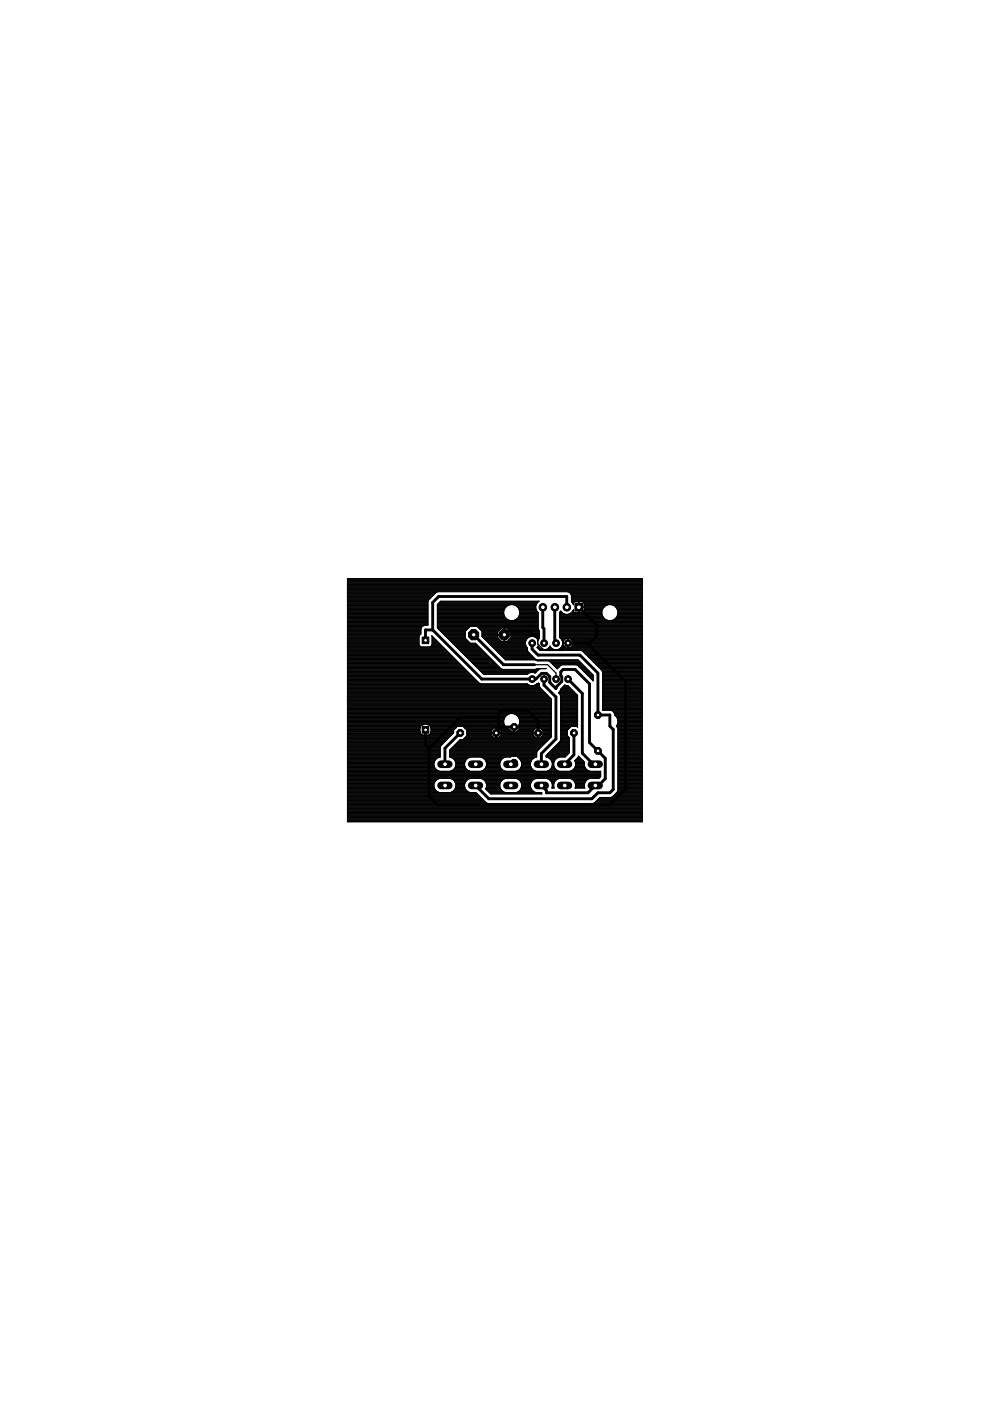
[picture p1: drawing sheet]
<svg xmlns="http://www.w3.org/2000/svg" width="210mm" height="297mm" viewBox="0 0 210 297" stroke-linecap="round" stroke-linejoin="round" font-family="sans-serif">
<g fill="none" stroke="#000" stroke-width=".61">
<path d="M91.7 133.6l10.5 10.4h11.4l1.3-1.2h.9l.8 .7v1.2l1.3 1.3v-.3l1.2-1.2-.2-2 .5-.6h2.5l3.1 3.1v12.4l3.3 3.4v4.3l-1.4 1.4h-.7l-1.5 1.6h-8.9v-.5l-1-1.1M91.7 133.6h-1.5v2.2M100.4 134.6l6.4 6.3h6.5M112.3 133.8h-4.6l-.8 .8M112.8 136.4v1.2l1.3 1.3h8.9l3.8 3.8v8.9h2.5v2.4l.7 .7v12.7l-.7 .7h-2.5l-1.3 1.3h-21.8l-2.9-2.9M115.1 128.8v4.3l.2 .2v3.1M117.6 128.8v7.3l.3 .3M120.2 128.8v-2.3h-27.2l-1.3 1.2v5.9M120.4 136.4h4.1l8.1 8.1v22.8l-3.3 3.3h-36.5l-1.8-1.8v-10.1M122.7 128.8l3.8 3.7v2.3l-1.8 1.8M90.2 154.7v3.2l.8 .8M97.6 155.4l-3.3 3.2v3.4"/>
<path d="M105.7 154.9v-3.8l.5-.5h5.6l2.3 2.3v2.5M105.7 152.1h-8.1l-6.6 6.6M109 154.1h-2.5l-1.3 1.3M115.3 144v1.2l2.6 2.6v8.9l-3.1 3.1v2.2M120.4 144l3.1 3v12.7l2.3 2.3h.4M121.7 155.4v4.6l-2 2M109 161.7l-.3 .3h-.4"/>
</g>
<path d="M112.3 133.8l.8 .8h.9M114 134.5v2l1.4 1.4h4v-.5l1-1" fill="none" stroke="#000" stroke-width=".32"/>
<g fill="none" stroke="#000" stroke-width=".21">
<path d="M73.7 132.8h15.9M73.7 140h23M73.7 127.4h17.1M73.7 136.3h15.1M73.7 134.5h15.4M73.7 133.2h15.6M73.7 122.7h62.5v51.6h-62.5zM73.7 137.2h20.3M73.7 127.7h17M73.7 129.6h17M73.7 137.8h20.9M73.7 137.9h21"/>
<path d="M73.7 136.5h15.1M73.7 137.4h20.5M73.7 139.8h22.9M73.7 139.7h22.8M73.7 139.6h22.7M73.7 139.5h22.5M73.7 139.4h22.4M73.7 139.2h22.3M73.7 139.1h22.2M73.7 139h22.1M73.7 138.9h21.9M73.7 138.7h21.8"/>
<path d="M73.7 138.6h21.7M73.7 138.5h21.6M73.7 138.4h21.5M73.7 138.3h21.3M73.7 138.2h21.2M73.7 138h21.1M73.7 137.7h20.7M73.7 137.5h20.6M73.7 137.3h20.4M73.7 137.1h15.4M73.7 136.9h15.3M73.7 136.8h15.2"/>
<path d="M73.7 136.7h15.2M73.7 136.6h15.1M73.7 136.2h15.1M73.7 136.1h15.1M73.7 136h15.1M73.7 135.8h15.1M73.7 135.7h15.1M73.7 135.6h15.1M73.7 135.5h15.1M73.7 135.4h15.1M73.7 135.3h15.1M73.7 135.1h15.1"/>
<path d="M73.7 135h15.1M73.7 134.9h15.1M73.7 134.8h15.2M73.7 134.6h15.3M73.7 134.4h15.5M73.7 134.3h15.5M73.7 134.2h15.5M73.7 134h15.5M73.7 133.9h15.5M73.7 133.8h15.5M73.7 133.7h15.5M73.7 133.6h15.5"/>
<path d="M73.7 133.4h15.5M73.7 133.3h15.6M73.7 133.1h15.6M73.7 133h15.7M73.7 132.7h16M73.7 132.6h16.3M73.7 132.5h17M73.7 132.4h17M73.7 132.2h17M73.7 132.1h17M73.7 132h17M73.7 131.9h17"/>
<path d="M73.7 131.8h17M73.7 131.6h17M73.7 131.5h17M73.7 131.4h17M73.7 131.3h17M73.7 131.1h17M73.7 131h17M73.7 130.9h17M73.7 130.8h17M73.7 130.7h17M73.7 130.6h17M73.7 130.4h17"/>
<path d="M73.7 130.3h17M73.7 130.2h17M73.7 130.1h17M73.7 129.9h17M73.7 129.8h17M73.7 129.7h17M73.7 129.5h17M73.7 129.3h17M73.7 129.2h17M73.7 129.1h17M73.7 129h17M73.7 128.9h17"/>
<path d="M73.7 128.7h17M73.7 128.6h17M73.7 128.5h17M73.7 128.4h17M73.7 128.3h17M73.7 128.1h17M73.7 128h17M73.7 127.9h17M73.7 127.8h17M73.7 127.5h17M73.7 127.3h17.1M73.7 127.2h17.2"/>
<path d="M73.7 127.1h17.3M73.7 126.9h17.4M73.7 126.8h17.5M73.7 126.7h17.7M73.7 126.6h17.8M73.7 126.4h17.9M73.7 126.3h18M73.7 126.2h18.2M73.7 126.1h18.3M73.7 126h18.4M73.7 125.9h18.5M73.7 125.7h18.7"/>
<path d="M73.7 125.6h18.8M73.7 125.5h19.1M73.7 125.4h62.5M73.7 125.2h62.5M73.7 125.1h62.5M73.7 125h62.5M73.7 124.9h62.5M73.7 124.8h62.5M73.7 124.7h62.5M73.7 124.5h62.5M73.7 124.4h62.5M73.7 124.3h62.5"/>
<path d="M73.7 124.2h62.5M73.7 124h62.5M73.7 123.9h62.5M73.7 123.8h62.5M73.7 123.7h62.5M73.7 123.6h62.5M73.7 123.4h62.5M73.7 123.3h62.5M73.7 123.2h62.5M73.7 123.1h62.5M73.7 123h62.5M73.7 122.8h62.5"/>
<path d="M73.7 122.7h62.5M88.8 136.6l.3 .5M89.1 137.1l.3 .1M89.7 132.7l-.5 .7v1.1l-.4 .4v1.7M90.7 127.5v5.1l-1 .1M90.9 127.2l-.2 .3M90.9 127.2l1.6-1.6 .3-.1h27.6l.3 .1 .5 .7v1.3M91.3 137.1h2.5M91.4 136.9h2.3M91.5 136.8h2.1M91.6 136.7h1.9M91.6 134.9h.1"/>
<path d="M91.6 136.3h1.5M91.6 136.6l-.1-1.8 10.1 10 .4 .2h9.8l.7 .4M91.6 136.6l-.5 .6M91.6 136.5h1.6M91.6 136.6h1.7M91.6 136.2h1.4M91.6 136.1h1.3M91.6 136h1.2M91.6 135.8h1M91.6 135.7h.9M91.6 135.6h.8M91.6 135.5h.7"/>
<path d="M91.6 135.4h.5M91.6 135.3h.4M91.6 135.1h.3M91.6 135h.2M92.7 132.8h21.4M92.7 128.1v5.1l9.9 9.8M92.7 129.6h14.1M92.7 133.1h6.7M92.7 133h6.8M92.7 132.7h21.4M92.7 132.6h21.4M92.7 132.5h21.4"/>
<path d="M92.7 132.4h21.4M92.7 132.2h21.4M92.7 132.1h21.4M92.7 132h21.4M92.7 131.9h21.4M92.7 131.8h21.4M92.7 131.6h21.4M92.7 131.5h15.3M92.7 131.4h15M92.7 131.3h14.8M92.7 131.1h14.7M92.7 131h14.6"/>
<path d="M92.7 130.9h14.4M92.7 130.8h14.3M92.7 130.7h14.3M92.7 130.6h14.2M92.7 130.4h14.2M92.7 130.3h14.1M92.7 130.2h14.1M92.7 130.1h14.1M92.7 129.9h14.1M92.7 129.8h14.1M92.7 129.7h14.1M92.7 129.5h14.1"/>
<path d="M92.7 129.3h14.2M92.7 129.2h14.3M92.7 129.1h14.3M92.7 129h14.3M92.7 128.9h14.4M92.7 128.7h14.6M92.7 128.6h14.7M92.7 128.5h14.8M92.7 128.4h15M92.7 128.3h15.3M92.7 128.1h21M92.8 133.2h6.5"/>
<path d="M92.9 128h20.9M92.9 133.3h6.3M93 127.9h20.8M93 133.4h6.1M93.1 127.8h20.9M93.1 133.6h5.9M93.2 127.7h20.9M93.3 133.7h5.5M93.3 127.5h20.9M93.4 133.8h5.3M93.5 133.9h5.2M93.6 134h5.1"/>
<path d="M93.7 134.2h5M93.9 134.3h4.8M94 134.4h4.7M94.1 134.5h4.6M94.2 134.6h4.5M94.3 134.8h4.4M94.5 134.9h4.2M94.6 135h4.1M94.7 135.1h4M94.8 135.3h3.9M95 135.4h3.7M95.1 135.5h3.7"/>
<path d="M95.2 135.6h3.8M95.3 135.7h3.8M95.4 135.8h3.8M95.5 136h3.8M95.7 136.1h3.7M95.8 136.2h3.8M95.9 136.3l4.9 .1 5.4 5.4 .4 .1h6.9l.4-.1M96 136.5h4.9M96.1 136.6h4.9M96.3 136.7h4.8M96.4 136.8h4.9M96.5 136.9h4.9"/>
<path d="M96.6 137.1h4.9M96.8 137.2h4.8M96.9 137.3h4.8M97 137.4h4.9M97.1 137.5h4.9M97.2 137.7h4.9M97.3 137.8h4.9M97.5 137.9h4.8M97.6 138h4.9M97.7 138.2h4.9M97.8 138.3h4.9M98 138.4h4.8"/>
<path d="M98.1 138.5h4.8M98.2 138.6h4.9M98.3 138.7h4.9M98.4 138.9h4.9M98.6 139h4.8M98.7 139.1h4.8M98.8 139.2h4.9M98.9 139.4h4.9M99 139.5h4.9M99.2 139.6h4.8M99.3 139.7h4.8M99.4 139.8h4.9"/>
<path d="M99.5 140h4.9M99.7 132.8l-1 1.1v1.4l1 1.1M101.2 132.8l1 1.1v1.1l5 4.9 15.4 .1M101.3 133h12.8M101.4 133.1h12.7M101.5 133.2h12.6M101.7 133.3h4.5M101.8 133.4h4.3M101.9 133.6h4M102 133.7h3.8M102.1 133.8h3.6M102.2 134.5h12.2"/>
<path d="M102.2 134.9h3.3M102.2 134.8h3.3M102.2 134.6h4.6M102.2 134.4h3.3M102.2 134.3h3.3M102.2 134.2h3.3M102.2 134h3.3M102.2 133.9h3.4M102.3 135h3.2M102.4 135.1h3.1M102.5 135.3h3.1M102.6 135.4h3.1"/>
<path d="M102.7 135.5h3.1M102.8 135.6h3.2M103 135.7h3.1M103.1 135.8h3.1M103.2 136h3.1M103.3 136.1h8.1M103.5 136.2h7.9M103.6 136.3h7.8M103.7 136.5h7.7M103.8 136.6h7.6M103.9 136.7h7.5M104.1 136.8h7.4"/>
<path d="M104.2 136.9h7.3M104.3 137.1h7.3M104.4 137.2h7.3M104.5 137.3h7.3M104.7 137.4h7.1M104.8 137.5h7M104.9 137.7h6.9M105 137.8h6.8M105.1 137.9h6.7M105.3 138h6.6M105.4 138.2h6.6M105.5 138.3h6.5"/>
<path d="M105.6 138.4h6.6M105.7 138.5h6.6M105.9 138.6h6.5M106 138.7h6.5M106.1 138.9h6.5M106.2 139h6.6M106.3 133.2l-.8 .8v.5M106.3 139.1h6.6M106.5 139.2h6.5M106.6 139.4h6.5M106.7 139.5h6.5M106.8 139.6h6.6"/>
<path d="M106.8 133.2v2.8h-.5l-.8-.8v-.5h2.8v.5l-.8 .8h-.5v-2.8M106.8 136h.2M106.8 135.8h.2M106.8 135.7h.2M106.8 135.6h.2M106.8 135.5h.2M106.8 135.4h.2M106.8 135.3h.2M106.8 135.1h.2M106.8 135h.2M106.8 134.9h.2M106.8 134.8h.2"/>
<path d="M106.8 134.4h.2M106.8 134.3h.2M106.8 134.2h.2M106.8 134h.2M106.8 133.9h.2M106.8 133.8h.2M106.8 133.7h.2M106.8 133.6h.2M106.8 133.4h.2M106.8 133.3h.2M107 139.7h6.5M107 134.6h7.4"/>
<path d="M107.1 139.8h6.6M107.5 133.2l.8 .8v.5M107.5 136h4M107.7 135.8h3.8M107.7 133.3h6.4M107.8 135.7h3.7M107.8 133.4h6.4M107.9 135.6h3.7M107.9 133.6h6.3M108 135.5h3.7M108 133.7h6.3M108.1 135.4h3.7"/>
<path d="M108.1 133.8h6.3M108.2 135.3h3.8M108.2 133.9h6.2M108.3 135.1h3.8M108.3 135h4.1M108.3 134.9h6.1M108.3 134.8h6.1M108.3 134.4h6.1M108.3 134.3h6.1M108.3 134.2h6.1M108.3 134h6.1M109 131.5h5.1"/>
<path d="M109 128.3h4.7M109.3 131.4h4.8M109.3 128.4h4.3M109.5 131.3h4.6M109.5 128.5h4.1M109.6 128.6h4M109.6 131.1h4.5M109.7 131h4.4M109.7 128.7h3.9M109.9 130.9h4.2M109.9 128.9h3.7M109.9 130.8h4.2"/>
<path d="M109.9 129h3.7M110 129.1h3.6M110 130.7h4.1M110 130.6h4.1M110 129.2h3.7M110.1 130.4h4M110.1 129.3h3.6M110.2 130.3h3.9M110.2 129.5h3.6M110.2 129.6h3.6M110.2 130.2h3.9M110.2 130.1h3.9"/>
<path d="M110.2 129.9h3.9M110.2 129.8h3.9M110.2 129.7h3.7M111.6 137.2l.2 .2 .2 .8 1.5 1.5 .4 .2h8.7l3.2 3.2v1.3l-3-3M111.6 135.6l-.2 .5 .2 1.1M111.6 135.6a1.39 1.39 0 0 1 2.5 .2l.1-.2M113.2 135h1.2M113.5 135.1h.9M113.5 139.9l.4 .2M113.6 128.5v.6l.2 .5M113.7 135.3h.7M113.8 135.4h.6"/>
<path d="M113.8 129.6l.3 .3v3.4l.3 .4v1.7M113.8 127.9l-.2 .6M113.8 127.9l.5-.5h-20.9l-.7 .7M113.9 137.3l.6 .6h21.7M113.9 137.3h.4M113.9 135.5h.3M114 137.2h.2M114 137.2l.1-.3 .1 .3M114 137.2l-.1 .1M114 137.4h.4M114 135.6h.2M114 137.1h.1"/>
<path d="M114.1 135.7h.1M114.1 137.5h.5M114.2 137.2l.4 .3M114.2 137.7h.6M114.4 135.4l-.2 .2M114.4 137.8h21.8M114.6 137.5l.5 .3M115.8 137.7h1.6M116.1 137.5l-.5 .3M116.1 137.5h1M116.3 137.4h.7M116.4 137.3h.4"/>
<path d="M116.5 137.2h.2M116.5 137.2l.1-.3 .5 .6M116.5 137.2l-.4 .3M116.6 137.1h.1M117.1 137.5l.5 .3M118.4 137.7h17.8M118.6 132.8h17.6M118.6 134.5h17.6M118.6 133.2h17.6M118.6 135.1h17.6M118.6 135h17.6M118.6 134.9h17.6"/>
<path d="M118.6 134.8h17.6M118.6 134.6h17.6M118.6 134.4h17.6M118.6 134.3h17.6M118.6 134.2h17.6M118.6 134h17.6M118.6 133.9h17.6M118.6 133.8h17.6M118.6 133.7h17.6M118.6 133.6h17.6M118.6 133.4h17.6M118.6 133.3h17.6"/>
<path d="M118.6 133.1h17.6M118.6 133h17.6M118.6 132.7h17.6M118.6 132.6h17.6M118.6 132.5h17.6M118.6 132.4h17.6M118.6 132.2h17.6M118.6 132.1h17.6M118.6 132h17.6M118.6 131.9h17.6M118.6 131.8h17.6M118.6 131.6h17.6"/>
<path d="M118.6 131.5h10.2M118.6 131.4h9.9M118.6 131.3h9.7M118.6 131.1h9.6M118.6 131h9.5M118.6 130.9h9.4M118.6 130.8h9.3M118.6 130.7h9.2M118.6 130.6h9.2M118.6 130.4h9.1M118.6 130.3h9.1M118.6 130.2h1.2"/>
<path d="M118.6 130.1h.9M118.6 129.9h.7M118.7 129.8h.4M118.7 137.5l-.5 .3M118.7 137.5h17.5M118.7 135.3h17.5M118.8 129.7h.2M118.8 137.4h17.4M118.9 135.4h1.2M118.9 129.6h.1M118.9 129.6l-.3 .3v5.2a1.42 1.42 0 0 1 .5 2.1M118.9 129.6a1.5 1.5 0 0 0 2.5 0"/>
<path d="M118.9 137.3h1.1M119 135.5h.8M119 137.2h.8M119.1 137.2l-.4 .3M119.1 135.6h.6M119.1 137.1h.6M119.1 136.9h.4M119.1 135.7h.5M119.2 135.8h.3M119.2 136.8h.3M119.2 136h.3M119.3 136.7h.1"/>
<path d="M119.3 136.3h1.1M119.3 136.5h16.9M119.3 136.6h.1M119.3 136.2h.1M119.3 136.1h.1M119.4 136.3h2.1M119.4 136.3h.1M119.4 136.6l.3 .6 .6 .2M119.4 136.5v.1M119.4 136.1v.2M119.5 136l.4-.5 .5-.2v2.1M119.5 136l-.1 .1"/>
<path d="M120.4 137.2h.1M120.4 137.3h.1M120.4 137.1h.1M120.4 136.9h.1M120.4 136.8h.1M120.4 136.7h.1M120.4 136.6h.1M120.4 136.2h.1M120.4 136.1h.1M120.4 136h.1M120.4 135.8h.1M120.4 135.7h.1"/>
<path d="M120.4 135.6h.1M120.4 135.5h.1M120.4 135.4h.1M120.4 125.5h15.8M120.5 136.3h15.7M120.5 137.4h.1M120.5 135.3v2.1M120.5 135.3h.1M120.5 135.3l.5 .2 .4 .5M120.6 130.2h7M120.7 125.6h15.5M120.8 135.4h15.4"/>
<path d="M120.8 125.7h15.4M120.9 137.3h15.3M120.9 130.1h6.7M120.9 125.9h15.3M121 135.5h15.2M121 126h15.2M121.1 137.2h15.1M121.1 129.9h6.5M121.1 126.1h15.1M121.1 135.6h15.1M121.1 126.2h15.1M121.2 127.4h15"/>
<path d="M121.2 127.6l.2 .3M121.2 127.5h15M121.2 127.3h15M121.2 127.2h15M121.2 127.1h15M121.2 126.9h15M121.2 126.8h15M121.2 126.7h15M121.2 126.6h15M121.2 126.4h15M121.2 126.3h15M121.2 127.7h.5"/>
<path d="M121.2 137.1h15M121.2 129.8h.5M121.3 135.7h14.9M121.3 136.9h14.9M121.3 127.8h.3M121.3 135.8h14.9M121.3 129.7h.3M121.4 136.8h14.8M121.4 136v.1M121.4 136h14.8M121.4 136.7h14.8M121.4 127.9l.2 .3v-.3"/>
<path d="M121.4 129.6l.2-.4v.4M121.4 129.6h.2M121.4 136.1l.1 .2M121.4 136.6a1.07 1.07 0 0 1-.9 .8M121.4 136.6h14.8M121.4 136.1h14.8M121.4 127.9h.2M121.5 136.3h.1M121.5 136.2h14.7M121.5 136.5l-.1 .1M121.5 129.5h.1M121.5 128h.1"/>
<path d="M121.5 129.3h.1M121.5 128.1h.1M121.6 129.6v.1M121.8 127.6l-.2 .3M121.8 127.6h1.7l.3 .3M122.6 127.6v1.1h1.2v-.8M122.6 129.6h.2M122.6 129.8h.2M122.6 129.7h.2M122.6 129.5h.2M122.6 129.3h.2M122.6 129.2h.2"/>
<path d="M122.6 129.1h.2M122.6 129h.2M122.6 128.9h.2M122.6 128.6h.2M122.6 128.5h.2M122.6 128.4h.2M122.6 128.3h.2M122.6 128.1h.2M122.6 128h.2M122.6 127.9h.2M122.6 127.8h.2M122.8 127.6v2.3l.9-.1"/>
<path d="M122.8 128.7h5.3M123.2 137.9l.3 .2 4.1 4.1 .2 .3v8.1h1.7l.4 .1 .4 .7M123.4 138h12.8M123.6 138.2h12.6M123.7 127.7h12.5M123.7 129.8h3.9M123.7 138.3h12.5M123.8 129.7h3.8M123.8 127.8h12.4M123.8 129.7l-.1 .1M123.8 129.6v-.8h-1.2v1.1h-.7l-.3-.2M123.8 129.6v.1"/>
<path d="M123.8 129.6h3.8M123.8 138.4h12.4M123.8 129.5h3.9M123.8 129.3h3.9M123.8 129.2h4M123.8 129.1h4M123.8 129h4.1M123.8 128.9h4.2M123.8 128.6h4.4M123.8 128.5h4.5M123.8 128.4h4.7M123.8 128.3h5"/>
<path d="M123.8 128.1h12.4M123.8 128h12.4M123.8 127.9h12.4M124 138.5h12.2M124.1 138.6h12.1M124.2 138.7h12M124.3 138.9h11.9M124.5 139h11.7M124.6 139.1h11.6M124.7 139.2h11.5M124.8 139.4h11.4M124.9 139.5h11.3"/>
<path d="M125.1 139.6h11.1M125.2 139.7h11M125.3 139.8h10.9M125.4 140h10.8M129.8 128.3h6.4M129.8 131.5h6.4M130.1 131.4h6.1M130.1 128.4h6.1M130.3 131.3h5.9M130.3 128.5h5.9M130.4 131.1h5.8M130.4 128.6h5.8"/>
<path d="M130.5 128.7h5.7M130.6 131h5.6M130.7 130.9h5.5M130.7 128.9h5.5M130.7 129h5.5M130.8 130.8h5.4M130.8 130.7h5.4M130.8 129.1h5.4M130.9 130.6h5.3M130.9 129.2h5.3M130.9 130.4h5.3M130.9 129.3h5.3"/>
<path d="M131 130.3h5.2M131 129.5h5.2M131 129.6h5.2M131 130.2h5.2M131 130.1h5.2M131 129.9h5.2M131 129.8h5.2M131 129.7h5.2M73.7 140.9h24M73.7 143h26M73.7 142.6h25.7M73.7 141.8h24.8"/>
<path d="M73.7 141.9h25M73.7 153.7h16M73.7 153.6h33.2M73.7 155.1h15.4M73.7 151.3h43.2M73.7 154.1h15.5M73.7 154.2h15.5M73.7 145.4h40.7M73.7 160h19.6M73.7 159.9h19.6M73.7 159.7h19.6M73.7 159.6h19.6"/>
<path d="M73.7 159.5h19.6M73.7 159.4h19.6M73.7 159.2h19.6M73.7 159.1h19.6M73.7 159h19.6M73.7 158.9h19.6M73.7 158.7h19.6M73.7 158.6h19.6M73.7 158.5h19.6M73.7 158.4h19.7M73.7 158.3h19.7M73.7 158.2h19.8"/>
<path d="M73.7 158h19.8M73.7 157.9h20M73.7 157.8h20.1M73.7 157.7h20.2M73.7 157.5h20.3M73.7 157.4h20.4M73.7 157.3h20.6M73.7 157.2h20.7M73.7 157.1h20.8M73.7 157h20.9M73.7 156.8h21M73.7 156.7h21.2"/>
<path d="M73.7 156.6h21.3M73.7 156.5h21.4M73.7 156.3h21.5M73.7 156.2h21.7M73.7 156.1h21.8M73.7 156h21.9M73.7 155.9h16.1M73.7 155.7h15.6M73.7 155.6h15.5M73.7 155.5h15.5M73.7 155.4h15.5M73.7 155.3h15.5"/>
<path d="M73.7 155h15.3M73.7 154.9h15.3M73.7 154.8h15.3M73.7 154.7h15.3M73.7 154.5h15.3M73.7 154.4h15.4M73.7 154.3h15.4M73.7 153.9h15.5M73.7 153.8h15.6M73.7 153.5h33.2M73.7 153.3h33.1M73.7 153.2h33.1"/>
<path d="M73.7 153.1h33.1M73.7 153h33.1M73.7 152.8h33.1M73.7 152.7h33.1M73.7 152.6h33.1M73.7 152.5h33.2M73.7 152.4h33.2M73.7 152.3h33.3M73.7 152.1h33.3M73.7 152h33.4M73.7 151.9h33.5M73.7 151.8h33.6"/>
<path d="M73.7 151.6h33.8M73.7 151.5h33.9M73.7 151.4h34.2M73.7 151.2h43.2M73.7 151h43.2M73.7 150.9h43.2M73.7 150.8h43.2M73.7 150.7h43.2M73.7 150.6h43.2M73.7 150.4h43.2M73.7 150.3h43.2M73.7 150.2h43.2"/>
<path d="M73.7 150.1h43.2M73.7 150h43.2M73.7 149.8h43.2M73.7 149.7h43.2M73.7 149.6h43.2M73.7 149.5h43.2M73.7 149.4h43.2M73.7 149.2h43.2M73.7 149.1h43.2M73.7 149h43.2M73.7 148.9h43.2M73.7 148.8h43.2"/>
<path d="M73.7 148.6h43.2M73.7 148.5h43.2M73.7 148.4h43.2M73.7 148.3h43.2M73.7 148.1h43.2M73.7 148h43M73.7 147.9h42.9M73.7 147.8h42.8M73.7 147.7h42.7M73.7 147.6h42.5M73.7 147.4h42.4M73.7 147.3h42.3"/>
<path d="M73.7 147.2h42.2M73.7 147.1h42.1M73.7 146.9h42M73.7 146.8h41.8M73.7 146.7h41.7M73.7 146.6h41.6M73.7 146.5h41.5M73.7 146.3h41.3M73.7 146.2h41.2M73.7 146.1h41.1M73.7 146h41M73.7 145.9h40.9"/>
<path d="M73.7 145.7h40.8M73.7 145.6h40.7M73.7 145.5h40.7M73.7 145.3h38.5M73.7 145.1h38.3M73.7 145h38.2M73.7 144.9h28.1M73.7 144.8h27.8M73.7 144.7h27.7M73.7 144.5h27.6M73.7 144.4h27.5M73.7 144.3h27.4"/>
<path d="M73.7 144.2h27.2M73.7 144.1h27.1M73.7 143.9h27M73.7 143.8h26.9M73.7 143.7h26.8M73.7 143.6h26.7M73.7 143.4h26.5M73.7 143.3h26.4M73.7 143.2h26.3M73.7 143.1h26.2M73.7 142.9h25.9M73.7 142.7h25.8"/>
<path d="M73.7 142.5h25.6M73.7 142.4h25.4M73.7 142.2h25.3M73.7 142.1h25.2M73.7 142h25.1M73.7 141.6h24.7M73.7 141.5h24.6M73.7 141.4h24.5M73.7 141.3h24.3M73.7 141.2h24.2M73.7 141h24.1M73.7 140.8h23.9"/>
<path d="M73.7 140.7h23.8M73.7 140.5h23.6M73.7 140.4h23.5M73.7 140.3h23.4M73.7 140.2h23.3M73.7 140.1h23.1M89 154.5l.2 .9M89.2 155.5v.1a2.15 2.15 0 0 0 1.9 .1l.1-.2M89.2 154l-.2 .5M89.2 155.4v.1M89.2 153.9v.1M89.3 153.8l-.1 .1"/>
<path d="M89.5 153.7l-.2 .1M90 153.6l-.4 .1M90.4 153.6l.4 .1M90.6 155.9h5.1M90.8 153.7h16.2M91 153.7l.2 .1M91.1 155.7h4.7M91.2 153.8h15.8M91.2 153.8v.1M91.2 155.6h4.7M91.2 153.9v.1M91.2 153.9h15.9"/>
<path d="M91.2 154l.2 .5M91.2 155.4v.1M91.2 154.1h5.7M91.2 155.5h4.9M91.2 155.4h5M91.3 154.2h5.5M91.3 155.3h4.9M91.3 154.3h5.4M91.3 155.1h4.9M91.4 154.4h5.2M91.4 154.5l-.2 .9M91.4 155h4.8"/>
<path d="M91.4 154.9h4.8M91.4 154.8h4.8M91.4 154.7h5M91.4 154.5h5.1M95.3 160h18.5M95.3 159.9h18.5M95.3 159.7h18.5M95.3 159.6h18.5M95.3 159.5h18.5M95.3 159.4h18.6M95.3 159.2h18.6M95.3 159.1h18.7"/>
<path d="M95.4 159h18.8M95.5 158.9h18.8M95.6 158.7h18.8M95.7 158.6h18.8M95.9 158.5h18.7M96 158.4h18.8M96.1 158.3h18.8M96.2 155.4v-.6l.8-.8h1.1l.9 .8v1.2M96.2 155.4l-2.7 2.7-.2 .4v2a1.51 1.51 0 0 0-1.3 1.5 1.51 1.51 0 0 0 1.2 1.5h2.2a1.51 1.51 0 0 0 1.3-1.5 1.51 1.51 0 0 0-1.4-1.5v-1.5l2.3-2.2h.5l.9-.8M96.2 158.2h18.8M96.4 158h18.7M96.5 157.9h18.7"/>
<path d="M96.6 157.8h18.8M96.7 157.7h18.8M96.8 157.5h18.8M96.9 157.4h18.8M97.1 157.3h18.7M97.2 157.2h18.8M97.3 157.1h18.8M97.4 157h18.8M97.6 156.8h18.7M98.2 154.1h9M98.2 156.7h18.2M98.3 154.2h9"/>
<path d="M98.4 156.6h18.2M98.4 154.3h9M98.5 156.5h18.2M98.6 154.4h6.1M98.6 156.3h6.1M98.7 154.5h5.9M98.7 156.2h5.8M98.8 154.7h5.7M98.8 156.1h5.6M98.9 154.8h5.5M99 155.1h5.2M99 156h5.3"/>
<path d="M99 155.9h5.2M99 155.7h5.2M99 155.6h5.2M99 155.5h5.2M99 155.4h6.1M99 155.3h5.2M99 155h5.2M99 154.9h5.2M99.7 140.1h4.8M99.8 140.2h4.8M99.9 140.3h4.9M100 140.4h4.9"/>
<path d="M100.1 140.5h4.9M100.2 140.7h4.9M100.4 140.8h4.8M100.5 140.9h4.8M100.6 141h4.9M100.7 141.2h4.9M100.9 141.3h4.8M101 141.4h4.8M101.1 141.5h4.9M101.2 141.6h4.9M101.3 141.8h4.9M101.5 141.9h5"/>
<path d="M101.6 142h12.6M101.7 142.1h12.4M101.8 142.2h12.2M101.9 142.4h11.9M102.1 142.5h11.6M102.2 142.6h11.4M102.3 142.7h9.9M102.4 142.9h9.6M104.8 154.3h.3v2.1h-.3l-.6-.6v-.3h2v.3l-.6 .6h-.3v-2.1h.3l.6 .7v.3h-2v-.3zM105.1 155.1h.2M105.1 156.3h.2M105.1 156.2h.2"/>
<path d="M105.1 156.1h.2M105.1 156h.2M105.1 155.9h.2M105.1 155.7h.2M105.1 155.6h.2M105.1 155.5h.2M105.1 155.3h.2M105.1 155h.2M105.1 154.9h.2M105.1 154.8h.2M105.1 154.7h.2M105.1 154.5h.2"/>
<path d="M105.1 154.4h.2M105.3 155.4h8.7M105.7 154.4h1.8M105.7 156.3h7.9M105.8 154.5h2M105.8 156.2h7.6M105.9 154.7h2.2M106 156.1h7.3M106 154.8h2.2M106.1 156h7.1M106.2 154.9h2.1M106.2 155.9h6.9"/>
<path d="M106.2 155.1h6.8M106.2 155.7h6.8M106.2 155.6h6.8M106.2 155.5h6.8M106.2 155.3h6.8M106.2 155h2.2M106.8 153.3l.3 .6M107.1 152l-.3 .7v.6M107.1 153.9l.4 .5M107.5 154.4l.5 .2 .6 .6M108.2 151.3l-.7 .3-.4 .4M108.8 151.3a1.74 1.74 0 0 1 1.4 2"/>
<path d="M108.9 155.2v-.6h.2v.6M108.9 155h.2M108.9 154.9h.2M108.9 154.8h.2M108.9 154.7h.2M109.1 151.4h7.8M109.4 151.5h7.5M109.5 151.6h7.4M109.6 155h3.4M109.7 151.8h7.2M109.7 154.9h3.4M109.8 151.9h7.1"/>
<path d="M109.8 154.8h3.4M109.9 152h7M109.9 154.7h3.4M110 152.1h6.9M110 152.3h6.9M110 153.7h6.9M110 153.7v.4M110 154.2v.4l-.6 .6M110 154.5h3.5M110 154.4h3.6M110 154.3h6.9M110 153.9h6.9"/>
<path d="M110 153.8h6.9M110.1 153.6h6.8M110.1 152.4h6.8M110.1 152.5h6.8M110.1 153.5h6.8M110.2 152.6h6.7M110.2 153.3l-.2 .4M110.2 153.3h6.7M110.2 153.2h6.7M110.2 153.1h6.7M110.2 153h6.7M110.2 152.8h6.7"/>
<path d="M110.2 152.7h6.7M112.5 142.6l-.7 .4h-9.3M113 155l.6-.7h.4v2.1h-.4l-.6-.6v-.3h2.1v.3l-.6 .6h-.3v-2.1h.3l.6 .7v.3h-2.1zM113.1 142.6l.4 .1M113.4 145.3h1M113.4 142.7h.1M113.6 141.9h.8M113.6 145.1h.8M113.7 145h.7M113.8 145h.1M113.8 145l-.7 .4M113.8 140.1h8.9"/>
<path d="M113.9 140.1h2.4l1.8 1.7 .5-.4M113.9 141.8h1.9h-1.2l-.3 .1-.8 .8M114 155.1h.2M114 156.3h.2M114 156.2h.2M114 156.1h.2M114 156h.2M114 155.9h.2M114 155.7h.2M114 155.6h.2M114 155.5h.2M114 155.3h.2"/>
<path d="M114 155h.2M114 154.9h.2M114 154.8h.2M114 154.7h.2M114 154.5h.2M114 154.4h.2M114 144.9h.3M114.2 155.4h2.7M114.2 144.8l.2 .2 .1 .8 2.4 2.4v8.1l-3 2.9-.1 .4M114.2 144.8h.1M114.2 144.8l-.4 .2M114.6 154.4h2.3"/>
<path d="M114.6 156.3h2.2M114.7 154.5h2.2M114.7 156.2h2.2M114.8 154.7h2.1M114.9 156.1h2M114.9 154.8h2M115 156h1.9M115.1 154.9h1.8M115.1 155.9h1.8M115.1 155.1h1.8M115.1 155.7h1.8M115.1 155.6h1.8"/>
<path d="M115.1 155.5h1.8M115.1 155.3h1.8M115.1 155h1.8M116 160h4.4M116.1 159.9h4.4M116.2 159.7h4.4M116.4 159.6h4.3M116.5 140.2h6.4M116.5 159.5h4.2M116.6 159.4h4.1M116.6 140.3h6.4M116.7 159.2h4"/>
<path d="M116.8 140.4h6.3M116.8 159.1h3.9M116.9 140.5h6.3M116.9 154.1h-7.1l-.1 .1h7.2M116.9 159h3.8M117 140.7h6.3M117.1 158.9h3.6M117.1 140.8h6.4M117.2 158.7h3.5M117.2 140.9h6.4M117.3 158.6h3.4M117.4 141h1.6"/>
<path d="M117.4 158.5h3.3M117.5 141.2h1.3M117.6 158.4h3.1M117.6 141.3h1.1M117.7 158.3h3M117.7 141.4h.9M117.8 158.2h2.9M117.9 141.5h.5M117.9 158h2.8M118 141.6h.3M118 157.9h2.7M118.1 141.8h.1"/>
<path d="M118.2 157.8h2.5M118.3 157.7h2.4M118.4 157.5h2.3M118.4 146.9h3.6M118.5 146.8h3.4M118.5 157.4h2.2M118.6 141.4h.1M118.6 147.1h3.5M118.6 146.7h3.2M118.6 157.3h2.1M118.7 147.2h3.5M118.7 146.6h2.9"/>
<path d="M118.7 157.2h2M118.8 147.3h3.5M118.8 146.5h2.7M118.8 157.1h1.9M118.8 147.4h3.7M118.8 146.3h2.6M118.9 157h1.8M118.9 147.6h3.6M118.9 153.7h3.6M118.9 153.6h3.6M118.9 155.1h1.4M118.9 151.3h3.6"/>
<path d="M118.9 154.1h2.2M118.9 154.2h2M118.9 156.9l-.2 .3-2.9 3v.3a1.51 1.51 0 0 1 1.3 1.5 1.51 1.51 0 0 1-1.2 1.5h-2.2a1.51 1.51 0 0 1-1.2-1.5 1.51 1.51 0 0 1 1.3-1.5v-.9M118.9 156.8h1.8M118.9 156.7h1.8M118.9 156.6h1.8M118.9 156.5h1.8M118.9 156.3h1.8M118.9 156.2h1.6M118.9 156.1h1.5M118.9 156h1.4M118.9 155.9h1.4"/>
<path d="M118.9 155.7h1.4M118.9 155.6h1.4M118.9 155.5h1.4M118.9 155.4h1.4M118.9 155.3h1.4M118.9 155h1.4M118.9 154.9h1.4M118.9 154.8h1.4M118.9 154.7h1.6M118.9 154.5h1.7M118.9 154.4h1.8M118.9 154.3h1.9"/>
<path d="M118.9 153.9h3.6M118.9 153.8h3.6M118.9 153.5h3.6M118.9 153.3h3.6M118.9 153.2h3.6M118.9 153.1h3.6M118.9 153h3.6M118.9 152.8h3.6M118.9 152.7h3.6M118.9 152.6h3.6M118.9 152.5h3.6M118.9 152.4h3.6"/>
<path d="M118.9 152.3h3.6M118.9 152.1h3.6M118.9 152h3.6M118.9 151.9h3.6M118.9 151.8h3.6M118.9 151.6h3.6M118.9 151.5h3.6M118.9 151.4h3.6M118.9 151.2h3.6M118.9 151h3.6M118.9 150.9h3.6M118.9 150.8h3.6"/>
<path d="M118.9 150.7h3.6M118.9 150.6h3.6M118.9 150.4h3.6M118.9 150.3h3.6M118.9 150.2h3.6M118.9 150.1h3.6M118.9 150h3.6M118.9 149.8h3.6M118.9 149.7h3.6M118.9 149.6h3.6M118.9 149.5h3.6M118.9 149.4h3.6"/>
<path d="M118.9 149.2h3.6M118.9 149.1h3.6M118.9 149h3.6M118.9 148.9h3.6M118.9 148.8h3.6M118.9 148.6h3.6M118.9 148.5h3.6M118.9 148.4h3.6M118.9 148.3h3.6M118.9 148.1h3.6M118.9 148h3.6M118.9 147.9h3.6"/>
<path d="M118.9 147.8h3.6M118.9 147.7h3.6M118.9 146.2h2.4M118.9 146.1h2.3M119 146h2M119.1 145.9h1.8M119.2 140.9l-.6 .5M119.3 145.7h1.5M119.4 145.6h1.3M119.5 145.5h1M119.6 145.4h.8l2.1 2M119.7 145.3h.2"/>
<path d="M120.1 145.4l-.3-.2-.9 .9-.2 .5-.3 .3 .5 .7v9.3M122.2 140.9l.6 .5M122.3 141h1.4M122.4 154.2h.1M122.5 154.1l-1.4-.1-.8 .8v1.2l.4 .4v3.2l-.9 .9h-1.2a1.52 1.52 0 0 0-1.2 1.5 1.52 1.52 0 0 0 1.2 1.5h2.2a1.49 1.49 0 0 0 1-2.2M122.5 147.4v6.8l-.2-.2M122.6 141.2h1.2M122.7 141.3h1.2M122.8 141.4h1.3M122.9 141.5h1.3M123 141.6h1.3M123.2 141.8h1.2"/>
<path d="M123.3 141.9h1.2M123.4 142h1.3M123.5 142.1h1.3M123.6 142.2h1.3M123.8 142.4h1.2M123.9 142.5h1.2M124 142.6h1.3M124.1 142.7h1.3M124.2 142.9h1.3M124.4 143h1.2M124.5 143.1h1.3M124.6 143.2h1.2"/>
<path d="M124.7 143.3h1.1M124.8 143.4h1M125 143.6h.8M125.1 143.7h.7M125.2 143.8h.6M125.3 143.9h.5M125.5 144.1h.3M125.5 140.1h10.7M125.6 144.2h.2M125.7 140.2h10.5M125.7 144.3h.1M125.8 140.3h10.4"/>
<path d="M125.9 140.4h10.3M126 140.5h10.2M126.1 140.7h10.1M126.3 140.8h9.9M126.4 140.9h9.8M126.5 141h9.7M126.6 141.2h9.6M126.7 141.3h9.5M126.9 141.4h9.3M127 141.5h9.2M127.1 141.6h9.1M127.2 141.8h9"/>
<path d="M127.3 141.9h8.9M127.5 142h8.7M127.6 142.1h8.6M127.7 142.2h8.5M127.7 142.4h8.5M127.7 142.5h8.5M127.8 143h8.4M127.8 142.6h8.4M127.8 145.4h8.4M127.8 150.6h8.4M127.8 150.4h8.4M127.8 150.3h8.4"/>
<path d="M127.8 150.2h8.4M127.8 150.1h8.4M127.8 150h8.4M127.8 149.8h8.4M127.8 149.7h8.4M127.8 149.6h8.4M127.8 149.5h8.4M127.8 149.4h8.4M127.8 149.2h8.4M127.8 149.1h8.4M127.8 149h8.4M127.8 148.9h8.4"/>
<path d="M127.8 148.8h8.4M127.8 148.6h8.4M127.8 148.5h8.4M127.8 148.4h8.4M127.8 148.3h8.4M127.8 148.1h8.4M127.8 148h8.4M127.8 147.9h8.4M127.8 147.8h8.4M127.8 147.7h8.4M127.8 147.6h8.4M127.8 147.4h8.4"/>
<path d="M127.8 147.3h8.4M127.8 147.2h8.4M127.8 147.1h8.4M127.8 146.9h8.4M127.8 146.8h8.4M127.8 146.7h8.4M127.8 146.6h8.4M127.8 146.5h8.4M127.8 146.3h8.4M127.8 146.2h8.4M127.8 146.1h8.4M127.8 146h8.4"/>
<path d="M127.8 145.9h8.4M127.8 145.7h8.4M127.8 145.6h8.4M127.8 145.5h8.4M127.8 145.3h8.4M127.8 145.1h8.4M127.8 145h8.4M127.8 144.9h8.4M127.8 144.8h8.4M127.8 144.7h8.4M127.8 144.5h8.4M127.8 144.4h8.4"/>
<path d="M127.8 144.3h8.4M127.8 144.2h8.4M127.8 144.1h8.4M127.8 143.9h8.4M127.8 143.8h8.4M127.8 143.7h8.4M127.8 143.6h8.4M127.8 143.4h8.4M127.8 143.3h8.4M127.8 143.2h8.4M127.8 143.1h8.4M127.8 142.9h8.4"/>
<path d="M127.8 142.7h8.4M129.7 150.7h6.5M129.9 150.8h6.3M130 150.9h6.2M130.2 151h6M130.2 151.2h6M130.3 151.3h5.9M130.3 151.4l.7 1.3v.6M130.3 151.5h5.9M130.3 151.4h5.9M130.3 151.6h5.9M130.5 151.8h5.7"/>
<path d="M130.6 151.9h5.6M130.7 152h5.5M130.7 153.9l.3 .6M130.7 153.9h5.5M130.8 152.1h5.4M130.8 154.1h5.4M130.8 153.8h5.4M130.8 153.7h5.4M130.8 152.3h5.4M130.9 154.2h5.3M130.9 152.4h5.3M130.9 153.6h5.3"/>
<path d="M130.9 152.5h5.3M130.9 154.3h5.3M130.9 153.5h5.3M131 154.4h5.2M131 153.3h5.2M131 152.6h5.2M131 154.5v13.1M131 155.1h5.2M131 153.3l-.3 .6M131 160h5.2M131 159.9h5.2M131 159.7h5.2"/>
<path d="M131 159.6h5.2M131 159.5h5.2M131 159.4h5.2M131 159.2h5.2M131 159.1h5.2M131 159h5.2M131 158.9h5.2M131 158.7h5.2M131 158.6h5.2M131 158.5h5.2M131 158.4h5.2M131 158.3h5.2"/>
<path d="M131 158.2h5.2M131 158h5.2M131 157.9h5.2M131 157.8h5.2M131 157.7h5.2M131 157.5h5.2M131 157.4h5.2M131 157.3h5.2M131 157.2h5.2M131 157.1h5.2M131 157h5.2M131 156.8h5.2"/>
<path d="M131 156.7h5.2M131 156.6h5.2M131 156.5h5.2M131 156.3h5.2M131 156.2h5.2M131 156.1h5.2M131 156h5.2M131 155.9h5.2M131 155.7h5.2M131 155.6h5.2M131 155.5h5.2M131 155.4h5.2"/>
<path d="M131 155.3h5.2M131 155h5.2M131 154.9h5.2M131 154.8h5.2M131 154.7h5.2M131 154.5h5.2M131 153.2h5.2M131 153.1h5.2M131 153h5.2M131 152.8h5.2M131 152.7h5.2M73.7 168h27.2l2.2 2.2"/>
<path d="M73.7 160.3h19.6M73.7 160.6h19.4M73.7 167.1h18.4M73.7 174.2h62.5M73.7 174.1h62.5M73.7 173.9h62.5M73.7 173.8h62.5M73.7 173.7h62.5M73.7 173.6h62.5M73.7 173.5h62.5M73.7 173.3h62.5M73.7 173.2h62.5"/>
<path d="M73.7 173.1h62.5M73.7 173h62.5M73.7 172.9h62.5M73.7 172.7h62.5M73.7 172.6h62.5M73.7 172.5h62.5M73.7 172.4h62.5M73.7 172.3h62.5M73.7 172.1h62.5M73.7 172h62.5M73.7 171.9h62.5M73.7 171.8h62.5"/>
<path d="M73.7 171.7h62.5M73.7 171.5h62.5M73.7 171.4h62.5M73.7 171.3h62.5M73.7 171.2h62.5M73.7 171h62.5M73.7 170.9h62.5M73.7 170.8h62.5M73.7 170.7h62.5M73.7 170.6h62.5M73.7 170.5h62.5M73.7 170.3h29.7"/>
<path d="M73.7 170.2h29.4M73.7 170.1h29.3M73.7 170h29.1M73.7 169.8h29M73.7 169.7h28.9M73.7 169.6h28.8M73.7 169.5h28.7M73.7 169.4h28.6M73.7 169.2h28.4M73.7 169.1h28.3M73.7 169h28.2M73.7 168.9h28.1"/>
<path d="M73.7 168.8h27.9M73.7 168.6h27.8M73.7 168.5h27.7M73.7 168.4h27.6M73.7 168.3h27.5M73.7 168.1h27.3M73.7 167.9h19.2M73.7 167.8h19M73.7 167.7h18.8M73.7 167.6h18.7M73.7 167.4h18.6M73.7 167.3h18.5"/>
<path d="M73.7 167.2h18.5M73.7 167h18.4M73.7 166.8h18.3M73.7 166.7h18.3M73.7 166.6h18.3M73.7 166.5h18.3M73.7 166.3h18.3M73.7 166.2h18.3M73.7 166.1h18.4M73.7 166h18.4M73.7 165.9h18.5M73.7 165.8h18.5"/>
<path d="M73.7 165.6h18.6M73.7 165.5h18.7M73.7 165.4h18.9M73.7 165.3h19M73.7 165.1h19.3M73.7 165h53.3M73.7 164.9h53.4M73.7 164.8h53.6M73.7 164.7h53.7M73.7 164.5h53.7M73.7 164.4h53.7M73.7 164.3h53.7"/>
<path d="M73.7 164.2h53.7M73.7 164.1h53.7M73.7 163.9h53.7M73.7 163.8h53.7M73.7 163.7h53.7M73.7 163.6h53.7M73.7 163.4h19.4M73.7 163.3h19.1M73.7 163.2h18.9M73.7 163.1h18.8M73.7 163h18.7M73.7 162.9h18.5"/>
<path d="M73.7 162.7h18.5M73.7 162.6h18.4M73.7 162.5h18.4M73.7 162.4h18.3M73.7 162.2h18.3M73.7 162.1h18.3M73.7 162h18.3M73.7 161.9h18.3M73.7 161.8h18.3M73.7 161.6h18.4M73.7 161.5h18.4M73.7 161.4h18.5"/>
<path d="M73.7 161.3h18.5M73.7 161.2h18.6M73.7 161.1h18.7M73.7 160.9h18.8M73.7 160.8h18.9M73.7 160.7h19.1M73.7 160.4h19.6M73.7 160.2h19.6M73.7 160.1h19.6M92 166.8l.2 .6 .5 .4 .5 .2M92 166.2v.6M95.3 160.3h18.5"/>
<path d="M95.3 160.4h13M95.3 160.2h18.5M95.3 160.1h18.5M95.5 160.6h4.1M95.6 163.4h4M95.7 165.1h3.8M95.7 167.9h3.7M95.8 160.7h3.5M95.9 163.3h3.4M96 165.3h3.2M96 165.3l-.6-.3h-2.2l-.5 .3-.5 .4-.2 .5M96 165.3l.4 .4 .2 .5"/>
<path d="M96 167.8h3.2M96.1 160.8h3M96.1 163.2h3M96.1 165.4h3M96.1 167.7h2.9M96.2 160.9h2.8M96.2 163.1h2.8M96.2 165.5h2.7M96.2 167.6h2.7M96.3 161.1h2.6M96.3 163h2.5M96.4 165.6h2.4"/>
<path d="M96.4 167.4h2.4M96.4 162.9h2.3M96.4 161.2h2.4M96.4 167.3h2.3M96.4 165.8h2.3M96.5 161.3h2.2M96.5 165.9h2.2M96.5 162.7h2.2M96.5 167.2h2.2M96.5 162.6h2.1M96.5 161.4h2.2M96.5 167.1h2.1"/>
<path d="M96.5 166h2.1M96.6 162.5h2M96.6 161.5h2M96.6 167h2M96.6 166.1h2M96.6 161.6h2M96.6 166.2h1.9M96.6 162.4h1.9M96.6 166.2v.6M96.6 166.8l-.2 .6-.4 .4-.6 .2M96.6 166.8h1.9M96.6 166.7h1.9"/>
<path d="M96.6 166.6h1.9M96.6 166.5h1.9M96.6 166.3h1.9M96.6 162.2h1.9M96.6 162.1h1.9M96.6 162h1.9M96.6 161.9h1.9M96.6 161.8h1.9M98.5 166.8l.2 .6 .5 .4 .5 .2M98.7 161.2l.5-.4 .5-.3h2.2a1.52 1.52 0 0 1 1.3 1.5 1.52 1.52 0 0 1-1.3 1.5h-2.2a1.51 1.51 0 0 1-1-2.3zM99.2 165.3l.5-.3h2.2l.6 .3 .4 .4 .2 .5M99.2 165.3l-.5 .4-.2 .5v.6"/>
<path d="M102 160.6h5.1M102.1 163.4h4.9M102.2 165.1h4.7M102.3 160.7h4.5M102.4 163.3h4.3M102.5 165.3h4.1M102.6 160.8h4M102.6 163.2h4M102.6 165.4h3.9M102.7 160.9h3.7M102.7 163.1h3.7M102.7 165.5h3.7"/>
<path d="M102.8 161.1h3.5M102.8 163h3.5M102.8 165.6h3.5M102.9 162.9h3.3M102.9 161.2h3.3M102.9 165.8h3.3M103 161.3h3.2M103 165.9h3.1M103 162.7h3.2M103 167.3h3.2M103 167.2h3.1M103 162.6h3.1"/>
<path d="M103 161.4h3.1M103 167.1h3.1M103 166h3.1M103.1 162.5h2.9M103.1 161.5h3M103.1 170.2l.3 .1h22.3l.4-.1M103.1 167h2.9M103.1 166.1h2.9M103.1 161.6h2.9M103.1 167.4h3.2M103.1 166.2h2.9M103.1 162.4h2.9"/>
<path d="M103.1 166.2v.6M103.1 166.8l-.1 .5 1.1 1.1 10.8-.1M103.1 166.8h2.9M103.1 166.7h2.9M103.1 166.6h2.9M103.1 166.5h2.9M103.1 166.3h2.9M103.1 162.2h2.9M103.1 162.1h2.9M103.1 162h2.9M103.1 161.9h2.9M103.1 161.8h2.9"/>
<path d="M103.3 167.6h3.1M103.4 167.7h3.1M103.5 167.8h3.1M103.6 167.9h3.3M103.7 168h11.2v.3M103.8 168.1h11.1M104 168.3h10.9M106 166.8l.2 .6 .4 .4 .6 .2M106 166.2v.6M106.6 165.3l-.4 .4-.2 .5M106.6 165.3l.6-.3h2.2l.6 .3 .6 .9M108.4 160.3l-.2 .2h-1a1.52 1.52 0 0 0-1.2 1.5 1.52 1.52 0 0 0 1.2 1.5h2.2a1.57 1.57 0 0 0 1-2.3"/>
<path d="M109.6 163.4h3.9M109.6 160.3l.8 .9M109.6 165.1h3.8M109.7 167.9h3.7M109.7 160.4h4.1M109.8 160.6h3.8M109.8 163.3h3.4M109.9 160.7h3.4M109.9 165.3h3.2M110 167.8h3.1M110 163.2h3.1M110 160.8h3.1"/>
<path d="M110.1 165.4h2.9M110.1 167.7h2.9M110.2 163.1h2.7M110.2 160.9h2.7M110.2 165.5h2.7M110.2 167.6h2.7M110.3 163h2.5M110.3 161.1h2.5M110.3 165.6h2.5M110.3 167.4h2.5M110.4 162.9h2.3M110.4 167.3h2.3"/>
<path d="M110.4 165.8h2.3M110.4 161.2h2.3M110.4 162.7h2.2M110.4 161.3h2.3M110.4 167.2h2.2M110.4 165.9h2.2M110.5 162.6h2.1M110.5 161.4h2.1M110.5 166h2.1M110.5 167.1h2.1M110.5 161.5h2.1M110.5 162.5h2"/>
<path d="M110.6 167h1.9M110.6 166.1h1.9M110.6 162.4h1.9M110.6 161.6h1.9M110.6 166.2v.6M110.6 166.8l-.6 1-.6 .2M110.6 166.8h1.9M110.6 166.7h1.9M110.6 166.6h1.9M110.6 166.5h1.9M110.6 166.3h1.9M110.6 166.2h1.9"/>
<path d="M110.6 162.2h1.9M110.6 162.1h1.9M110.6 162h1.9M110.6 161.9h1.9M110.6 161.8h1.9M112.5 166.8l.2 .6 .4 .4 .6 .2M112.5 166.2v.6M113.1 165.3l.6-.3h2.2l.6 .3M113.1 165.3l-.4 .4-.2 .5M115.8 160.3h4.2M115.8 160.4h4.1M115.8 160.2h4.3"/>
<path d="M115.9 160.1h4.3M116 160.6h2.5M116.1 163.4h2.3M116.1 165.1h2.3M116.3 160.7h1.9M116.3 163.3h1.9M116.4 165.3h1.7M116.5 165.3l.6 .9M116.5 160.8h1.5M116.5 163.2h1.5M116.6 165.4h1.3M116.6 160.9h1.3"/>
<path d="M116.6 163.1h1.3M116.7 165.5h1.1M116.7 161.1h1.1M116.8 163h.9M116.8 165.6h.9M116.9 161.2h.7M116.9 162.9h.7M116.9 165.8h.7M116.9 162.7h.7M116.9 161.3h.7M116.9 165.9h.7M117 162.6h.5"/>
<path d="M117 161.4h.5M117 166h.5M117 161.5h.5M117 162.5h.5M117.1 167h.4M117.1 166.1h.4M117.1 162.4h.3M117.1 161.6h.3M117.1 166.2v.6M117.1 166.8l-.1 .3h.5l-.1-.3M117.1 166.8h.3M117.1 166.7h.3"/>
<path d="M117.1 166.6h.3M117.1 166.5h.3M117.1 166.3h.3M117.1 166.2h.3M117.1 162.2h.3M117.1 162.1h.3M117.1 162h.3M117.1 161.9h.3M117.1 161.8h.3M117.4 166.2v.6M118 165.3l.6-.3h2.2l.6 .3M118 165.3l-.4 .4-.2 .5"/>
<path d="M121 163.4h3.9M121.1 165.1h3.8M121.3 163.3h3.4M121.4 165.3l.4 .4 .2 .5M121.4 165.3h3.2M121.5 163.2h3M121.5 165.4h2.9M121.6 163.1h2.8M121.6 165.5h2.7M121.7 163h2.5M121.7 165.6h2.5M121.8 162.9h2.3"/>
<path d="M121.8 165.8h2.3M121.8 161.3l.9-1 1.3 1.3a1.5 1.5 0 0 0 1.1 1.9h2.3v1.2l-.4 .3h-1.9l-.6 .3M121.9 162.7h2.2M121.9 161.3h1.8M121.9 165.9h2.2M121.9 162.6h2.1M121.9 161.4h1.9M121.9 166h2.1M121.9 162.5h2.1M121.9 161.5h2M122 166.1h2M122 161.2h1.5"/>
<path d="M122 167h2M122 161.6h1.9M122 162.4h1.9M122 166.8l-.1 .3h2.1l-.1-.3M122 166.2v.6M122 166.8h1.9M122 166.7h1.9M122 166.6h1.9M122 166.5h1.9M122 166.3h1.9M122 166.2h1.9M122 162.2h1.9"/>
<path d="M122 162.1h1.9M122 162h1.9M122 161.9h1.9M122 161.8h1.9M122.1 161.1h1.3M122.2 160.9h1.1M122.3 160.8h.9M122.4 160.7h.6M122.6 160.6h.3M122.6 160.4h.2M122.6 160.3h.1M123.9 166.2v.6"/>
<path d="M124.5 165.3l-.4 .4-.2 .5M125.8 170.3h10.4M126 170.2h10.2M126.2 170.1h10M126.3 170h9.9M126.4 169.8h9.8M126.5 169.7h9.7M126.7 169.6h9.5M126.8 169.5h9.4M126.9 169.4h9.3M127 169.2h9.2M127.1 169.1h9.1"/>
<path d="M129.7 169h6.5M129.9 168.9h6.3M130 168.8h6.2M130.2 168.6h6M130.3 168.5h5.9M130.4 168.4h5.8M130.5 168.3h5.7M130.6 168.1h5.6M130.8 168h5.4M130.9 167.9l-1 1-.4 .2h-2.3l-1.1 1.1M130.9 167.9h5.3M130.9 167.8h5.3"/>
<path d="M131 167.7h5.2M131 160.3h5.2M131 160.6h5.2M131 167.1h5.2M131 167.6l-.1 .3M131 167.6h5.2M131 167.4h5.2M131 167.3h5.2M131 167.2h5.2M131 167h5.2M131 166.8h5.2M131 166.7h5.2"/>
<path d="M131 166.6h5.2M131 166.5h5.2M131 166.3h5.2M131 166.2h5.2M131 166.1h5.2M131 166h5.2M131 165.9h5.2M131 165.8h5.2M131 165.6h5.2M131 165.5h5.2M131 165.4h5.2M131 165.3h5.2"/>
<path d="M131 165.1h5.2M131 165h5.2M131 164.9h5.2M131 164.8h5.2M131 164.7h5.2M131 164.5h5.2M131 164.4h5.2M131 164.3h5.2M131 164.2h5.2M131 164.1h5.2M131 163.9h5.2M131 163.8h5.2"/>
<path d="M131 163.7h5.2M131 163.6h5.2M131 163.4h5.2M131 163.3h5.2M131 163.2h5.2M131 163.1h5.2M131 163h5.2M131 162.9h5.2M131 162.7h5.2M131 162.6h5.2M131 162.5h5.2M131 162.4h5.2"/>
<path d="M131 162.2h5.2M131 162.1h5.2M131 162h5.2M131 161.9h5.2M131 161.8h5.2M131 161.6h5.2M131 161.5h5.2M131 161.4h5.2M131 161.3h5.2M131 161.2h5.2M131 161.1h5.2M131 160.9h5.2"/>
<path d="M131 160.8h5.2M131 160.7h5.2M131 160.4h5.2M131 160.2h5.2M131 160.1h5.2"/>
<circle cx="108.5" cy="129.9" r="1.71"/>
<circle cx="129.3" cy="129.9" r="1.72"/>
</g>
<path d="M113.3 140.9h2.8l1.8 1.8v1.3" fill="none" stroke="#000" stroke-width=".25"/>
<circle cx="126.8" cy="151.6" r=".78" fill="#000" stroke="#000" stroke-width=".21"/>
<circle cx="126.8" cy="151.6" r=".4" fill="#fff" stroke="#000" stroke-width=".21"/>
<circle cx="126.8" cy="159.2" r=".78" fill="#000" stroke="#000" stroke-width=".21"/>
<circle cx="126.8" cy="159.2" r=".4" fill="#fff" stroke="#000" stroke-width=".21"/>
<circle cx="109" cy="154.1" r=".78" fill="#000" stroke="#000" stroke-width=".21"/>
<circle cx="109" cy="154.1" r=".4" fill="#fff" stroke="#000" stroke-width=".21"/>
<circle cx="109" cy="161.7" r=".78" fill="#000" stroke="#000" stroke-width=".21"/>
<circle cx="109" cy="161.7" r=".4" fill="#fff" stroke="#000" stroke-width=".21"/>
<circle cx="114.1" cy="155.4" r=".78" fill="#000" stroke="#000" stroke-width=".21"/>
<circle cx="114.1" cy="155.4" r=".4" fill="#fff" stroke="#000" stroke-width=".21"/>
<circle cx="121.7" cy="155.4" r=".78" fill="#000" stroke="#000" stroke-width=".21"/>
<circle cx="121.7" cy="155.4" r=".4" fill="#fff" stroke="#000" stroke-width=".21"/>
<circle cx="105.2" cy="155.4" r=".78" fill="#000" stroke="#000" stroke-width=".21"/>
<circle cx="105.2" cy="155.4" r=".4" fill="#fff" stroke="#000" stroke-width=".21"/>
<circle cx="97.6" cy="155.4" r=".78" fill="#000" stroke="#000" stroke-width=".21"/>
<circle cx="97.6" cy="155.4" r=".4" fill="#fff" stroke="#000" stroke-width=".21"/>
<path d="M118.9 166.5h1.6" fill="none" stroke="#000" stroke-width="1.6"/>
<circle cx="119.7" cy="166.5" r=".51" fill="#fff" stroke="#000" stroke-width=".21"/>
<path d="M118.9 162h1.6" fill="none" stroke="#000" stroke-width="1.6"/>
<circle cx="119.7" cy="162" r=".51" fill="#fff" stroke="#000" stroke-width=".21"/>
<path d="M125.4 166.5h1.6" fill="none" stroke="#000" stroke-width="1.6"/>
<circle cx="126.2" cy="166.5" r=".51" fill="#fff" stroke="#000" stroke-width=".21"/>
<path d="M125.4 162h1.6" fill="none" stroke="#000" stroke-width="1.6"/>
<circle cx="126.2" cy="162" r=".51" fill="#fff" stroke="#000" stroke-width=".21"/>
<path d="M107.5 166.5h1.6" fill="none" stroke="#000" stroke-width="1.6"/>
<circle cx="108.3" cy="166.5" r=".51" fill="#fff" stroke="#000" stroke-width=".21"/>
<path d="M107.5 162h1.6" fill="none" stroke="#000" stroke-width="1.6"/>
<circle cx="108.3" cy="162" r=".51" fill="#fff" stroke="#000" stroke-width=".21"/>
<path d="M114 166.5h1.6" fill="none" stroke="#000" stroke-width="1.6"/>
<circle cx="114.8" cy="166.5" r=".51" fill="#fff" stroke="#000" stroke-width=".21"/>
<path d="M114 162h1.6" fill="none" stroke="#000" stroke-width="1.6"/>
<circle cx="114.8" cy="162" r=".51" fill="#fff" stroke="#000" stroke-width=".21"/>
<path d="M93.5 166.5h1.6" fill="none" stroke="#000" stroke-width="1.6"/>
<circle cx="94.4" cy="166.5" r=".51" fill="#fff" stroke="#000" stroke-width=".21"/>
<path d="M93.5 162h1.6" fill="none" stroke="#000" stroke-width="1.6"/>
<circle cx="94.4" cy="162" r=".51" fill="#fff" stroke="#000" stroke-width=".21"/>
<path d="M100 166.5h1.6" fill="none" stroke="#000" stroke-width="1.6"/>
<circle cx="100.9" cy="166.5" r=".51" fill="#fff" stroke="#000" stroke-width=".21"/>
<path d="M100 162h1.6" fill="none" stroke="#000" stroke-width="1.6"/>
<circle cx="100.9" cy="162" r=".51" fill="#fff" stroke="#000" stroke-width=".21"/>
<circle cx="106.9" cy="134.6" r="1.17" fill="#000" stroke="#000" stroke-width=".21"/>
<circle cx="106.9" cy="134.6" r=".47" fill="#fff" stroke="#000" stroke-width=".21"/>
<circle cx="100.4" cy="134.6" r="1.17" fill="#000" stroke="#000" stroke-width=".21"/>
<circle cx="100.4" cy="134.6" r=".47" fill="#fff" stroke="#000" stroke-width=".21"/>
<path d="M121.9 128h1.6v1.6h-1.6z" fill="#000" stroke="#000" stroke-width=".21"/>
<circle cx="122.7" cy="128.8" r=".51" fill="#fff" stroke="#000" stroke-width=".21"/>
<circle cx="120.2" cy="128.8" r=".8" fill="#000" stroke="#000" stroke-width=".21"/>
<circle cx="120.2" cy="128.8" r=".51" fill="#fff" stroke="#000" stroke-width=".21"/>
<circle cx="117.6" cy="128.8" r=".8" fill="#000" stroke="#000" stroke-width=".21"/>
<circle cx="117.6" cy="128.8" r=".51" fill="#fff" stroke="#000" stroke-width=".21"/>
<circle cx="115.1" cy="128.8" r=".8" fill="#000" stroke="#000" stroke-width=".21"/>
<circle cx="115.1" cy="128.8" r=".51" fill="#fff" stroke="#000" stroke-width=".21"/>
<circle cx="112.8" cy="136.4" r=".72" fill="#000" stroke="#000" stroke-width=".21"/>
<circle cx="112.8" cy="136.4" r=".4" fill="#fff" stroke="#000" stroke-width=".21"/>
<circle cx="115.4" cy="136.4" r=".72" fill="#000" stroke="#000" stroke-width=".21"/>
<circle cx="115.4" cy="136.4" r=".4" fill="#fff" stroke="#000" stroke-width=".21"/>
<circle cx="115.4" cy="144" r=".72" fill="#000" stroke="#000" stroke-width=".21"/>
<circle cx="115.4" cy="144" r=".4" fill="#fff" stroke="#000" stroke-width=".21"/>
<circle cx="112.8" cy="144" r=".72" fill="#000" stroke="#000" stroke-width=".21"/>
<circle cx="112.8" cy="144" r=".4" fill="#fff" stroke="#000" stroke-width=".21"/>
<circle cx="117.9" cy="136.4" r=".72" fill="#000" stroke="#000" stroke-width=".21"/>
<circle cx="117.9" cy="136.4" r=".4" fill="#fff" stroke="#000" stroke-width=".21"/>
<circle cx="120.4" cy="136.4" r=".72" fill="#000" stroke="#000" stroke-width=".21"/>
<circle cx="120.4" cy="136.4" r=".4" fill="#fff" stroke="#000" stroke-width=".21"/>
<circle cx="117.9" cy="144" r=".72" fill="#000" stroke="#000" stroke-width=".21"/>
<circle cx="117.9" cy="144" r=".4" fill="#fff" stroke="#000" stroke-width=".21"/>
<circle cx="120.4" cy="144" r=".72" fill="#000" stroke="#000" stroke-width=".21"/>
<circle cx="120.4" cy="144" r=".4" fill="#fff" stroke="#000" stroke-width=".21"/>
<path d="M89.5 154.1h1.4v1.3h-1.4z" fill="#000" stroke="#000" stroke-width=".21"/>
<circle cx="90.2" cy="154.7" r=".4" fill="#fff" stroke="#000" stroke-width=".21"/>
<path d="M89.5 135.1h1.4v1.4h-1.4z" fill="#000" stroke="#000" stroke-width=".21"/>
<circle cx="90.2" cy="135.8" r=".4" fill="#fff" stroke="#000" stroke-width=".21"/>
</svg>
